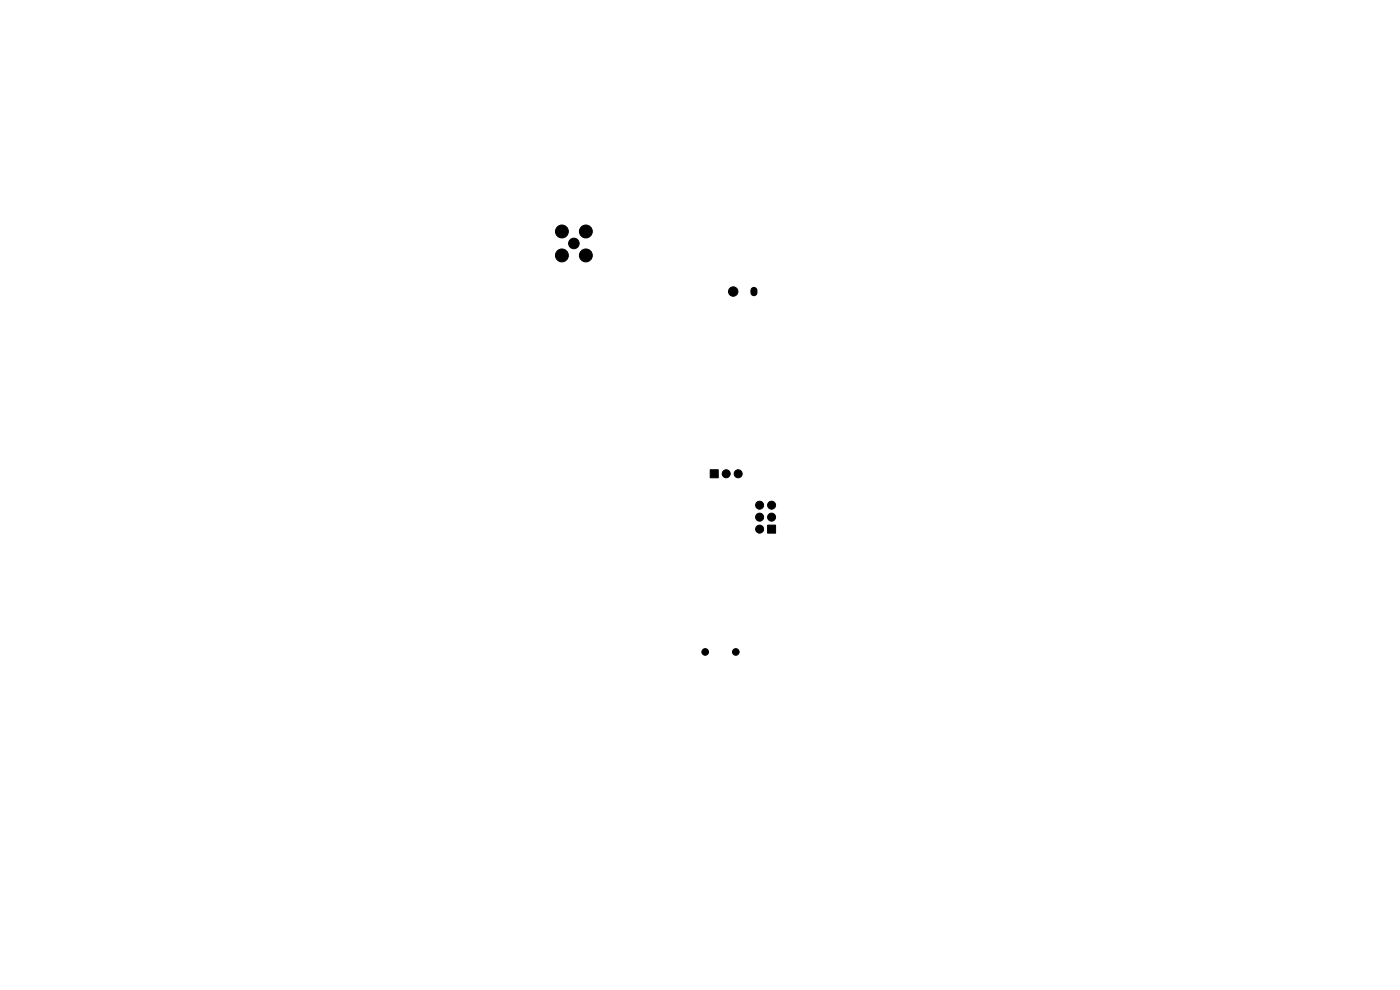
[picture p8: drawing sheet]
<svg xmlns="http://www.w3.org/2000/svg" width="297mm" height="210mm" viewBox="0 0 297 210" stroke-linecap="round" stroke-linejoin="round" font-family="sans-serif">
<g fill="#000" stroke="#000" stroke-width=".21">
<path d="M150.7 99.7h1.7v1.7h-1.7zM162.8 111.4h1.7v1.7h-1.7z"/>
<circle cx="119.2" cy="54.2" r="1.37"/>
<circle cx="119.2" cy="49.1" r="1.37"/>
<circle cx="121.7" cy="51.6" r="1.12"/>
<circle cx="124.3" cy="54.2" r="1.37"/>
<circle cx="124.3" cy="49.1" r="1.37"/>
<circle cx="155.5" cy="61.8" r="1"/>
<circle cx="154.1" cy="100.5" r=".85"/>
<circle cx="156.6" cy="100.5" r=".85"/>
<circle cx="161.1" cy="109.7" r=".85"/>
<circle cx="161.1" cy="112.2" r=".85"/>
<circle cx="161.1" cy="107.2" r=".85"/>
<circle cx="163.7" cy="109.7" r=".85"/>
<circle cx="163.7" cy="107.2" r=".85"/>
<circle cx="149.6" cy="138.3" r=".7"/>
<circle cx="156.1" cy="138.3" r=".7"/>
</g>
<path d="M159.9 61.6v.5" fill="none" stroke="#000" stroke-width="1.5"/>
</svg>
